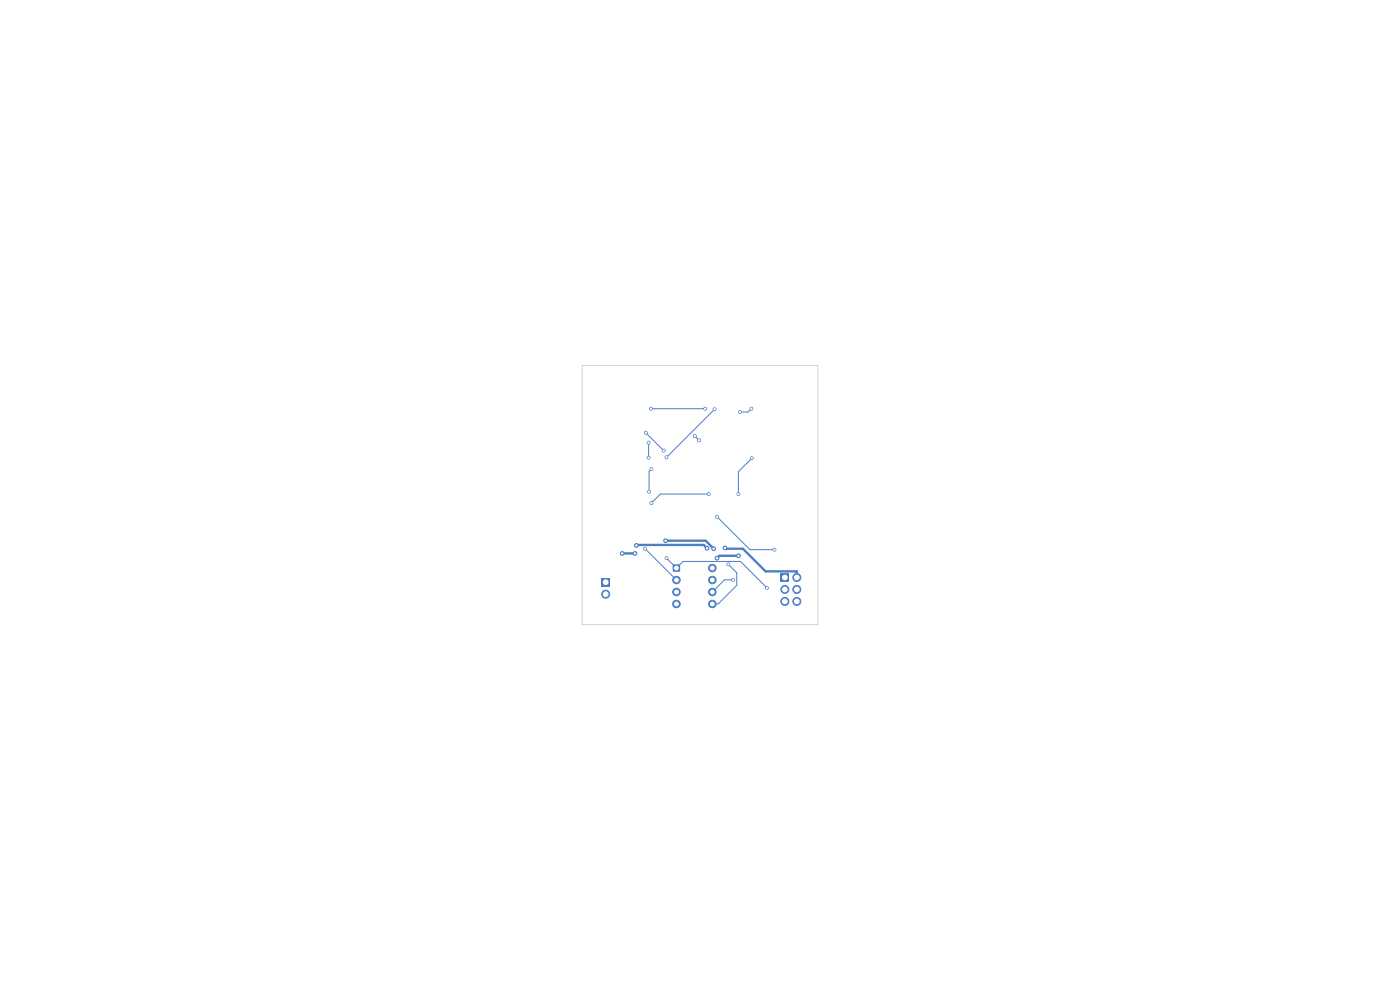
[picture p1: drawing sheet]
<svg xmlns="http://www.w3.org/2000/svg" width="297mm" height="210mm" viewBox="0 0 297 210" stroke-linecap="round" stroke-linejoin="round" font-family="sans-serif">
<path d="M127.6 122.7h1.7v1.7h-1.7z" fill="#4d7fc4"/>
<circle cx="128.5" cy="126" r=".85" fill="#4d7fc4" stroke="#4d7fc4" stroke-width=".21"/>
<path d="M142.8 119.8h1.4v1.4h-1.4z" fill="#4d7fc4"/>
<g fill="#4d7fc4" stroke="#4d7fc4" stroke-width=".21">
<circle cx="143.5" cy="123" r=".8"/>
<circle cx="143.5" cy="125.6" r=".8"/>
<circle cx="143.5" cy="128.1" r=".8"/>
<circle cx="151.1" cy="128.1" r=".8"/>
<circle cx="151.1" cy="125.6" r=".8"/>
<circle cx="151.1" cy="123" r=".8"/>
<circle cx="151.1" cy="120.5" r=".8"/>
</g>
<path d="M165.6 121.7h1.8v1.7h-1.8z" fill="#4d7fc4"/>
<g fill="#4d7fc4" stroke="#4d7fc4" stroke-width=".21">
<circle cx="169" cy="122.5" r=".85"/>
<circle cx="166.5" cy="125" r=".85"/>
<circle cx="169" cy="125" r=".85"/>
<circle cx="166.5" cy="127.6" r=".85"/>
<circle cx="169" cy="127.6" r=".85"/>
<circle cx="162.7" cy="124.7" r=".3"/>
<circle cx="141.4" cy="118.4" r=".3"/>
<circle cx="136.8" cy="116.4" r=".3"/>
<circle cx="156.6" cy="117.9" r=".4"/>
<circle cx="150" cy="116.3" r=".4"/>
<circle cx="135" cy="115.7" r=".4"/>
<circle cx="152.1" cy="118.4" r=".4"/>
<circle cx="164.3" cy="116.6" r=".3"/>
<circle cx="152.1" cy="109.6" r=".3"/>
<circle cx="154.5" cy="119.7" r=".3"/>
<circle cx="155.5" cy="123" r=".3"/>
<circle cx="134.7" cy="117.4" r=".4"/>
<circle cx="141.2" cy="114.7" r=".4"/>
<circle cx="132" cy="117.4" r=".4"/>
<circle cx="153.8" cy="116.2" r=".4"/>
<circle cx="151.4" cy="116.4" r=".4"/>
<circle cx="148.3" cy="93.4" r=".3"/>
<circle cx="157" cy="87.4" r=".3"/>
<circle cx="159.4" cy="86.7" r=".3"/>
<circle cx="147.4" cy="92.5" r=".3"/>
<circle cx="137.6" cy="97.1" r=".3"/>
<circle cx="137.6" cy="93.9" r=".3"/>
<circle cx="140.8" cy="95.6" r=".3"/>
<circle cx="137" cy="91.8" r=".3"/>
<circle cx="138.1" cy="86.7" r=".3"/>
<circle cx="149.6" cy="86.7" r=".3"/>
<circle cx="138.2" cy="99.5" r=".3"/>
<circle cx="138.2" cy="106.7" r=".3"/>
<circle cx="151.6" cy="86.8" r=".3"/>
<circle cx="141.4" cy="97" r=".3"/>
<circle cx="150.4" cy="104.8" r=".3"/>
<circle cx="137.7" cy="104.3" r=".3"/>
<circle cx="156.6" cy="104.8" r=".3"/>
<circle cx="159.5" cy="97.2" r=".3"/>
</g>
<g fill="none" stroke="#4d7fc4" stroke-width=".21">
<path d="M137 91.8l3.8 3.8M137.6 93.9v3.2M138.1 86.7h11.5M138.2 99.5l-.5 .5v4.3M147.4 92.5l.9 .9M151.6 86.8l-10.2 10.2M159.4 86.7l-.7 .7h-1.7M159.5 97.2l-2.9 2.9v4.7M136.8 116.4l6.7 6.6M141.4 118.4l2.1 2.1 1.4-1.4h12.2l5.6 5.6M150.3 104.8h-10.2l-1.9 1.9M152.1 109.6l7 7h5.2"/>
<path d="M154.5 119.7l1.8 1.8v2.7l-4 3.9h-1.2M155.5 123h-1.8l-2.6 2.6"/>
</g>
<path d="M132 117.4h2.7M135 115.7l14.3-.1 .7 .7M141.2 114.7h8.5l1.7 1.7M153.8 116.2v.2h3.8l4.8 4.8h6.6v1.3M156.6 117.9h-4l-.5 .5" fill="none" stroke="#4d7fc4" stroke-width=".5"/>
<path d="M123.5 77.5h50v55h-50z" fill="none" stroke="#d0d2cd" stroke-width=".21"/>
<g fill="#fff" stroke="#fff" stroke-width=".21">
<circle cx="162.7" cy="124.7" r=".15"/>
<circle cx="141.4" cy="118.4" r=".15"/>
<circle cx="136.8" cy="116.4" r=".15"/>
<circle cx="156.7" cy="117.9" r=".15"/>
<circle cx="150" cy="116.3" r=".15"/>
<circle cx="135" cy="115.7" r=".15"/>
<circle cx="152.1" cy="118.4" r=".15"/>
<circle cx="164.3" cy="116.6" r=".15"/>
<circle cx="152.1" cy="109.6" r=".15"/>
<circle cx="154.5" cy="119.7" r=".15"/>
<circle cx="155.5" cy="123" r=".15"/>
<circle cx="134.7" cy="117.4" r=".15"/>
<circle cx="141.2" cy="114.7" r=".15"/>
<circle cx="132" cy="117.4" r=".15"/>
<circle cx="153.8" cy="116.2" r=".15"/>
<circle cx="151.4" cy="116.4" r=".15"/>
<circle cx="148.3" cy="93.4" r=".15"/>
<circle cx="157" cy="87.4" r=".15"/>
<circle cx="159.4" cy="86.7" r=".15"/>
<circle cx="147.4" cy="92.5" r=".15"/>
<circle cx="137.6" cy="97.1" r=".15"/>
<circle cx="137.6" cy="93.9" r=".15"/>
<circle cx="140.8" cy="95.6" r=".15"/>
<circle cx="137" cy="91.8" r=".15"/>
<circle cx="138.1" cy="86.7" r=".15"/>
<circle cx="149.6" cy="86.7" r=".15"/>
<circle cx="138.2" cy="99.5" r=".15"/>
<circle cx="138.2" cy="106.7" r=".15"/>
<circle cx="151.6" cy="86.8" r=".15"/>
<circle cx="141.4" cy="97" r=".15"/>
<circle cx="150.4" cy="104.8" r=".15"/>
<circle cx="137.7" cy="104.3" r=".15"/>
<circle cx="156.7" cy="104.8" r=".15"/>
<circle cx="159.5" cy="97.2" r=".15"/>
<circle cx="128.5" cy="123.5" r=".5"/>
<circle cx="128.5" cy="126" r=".5"/>
<circle cx="143.5" cy="120.5" r=".4"/>
<circle cx="143.5" cy="123" r=".4"/>
<circle cx="143.5" cy="125.6" r=".4"/>
<circle cx="143.5" cy="128.1" r=".4"/>
<circle cx="151.1" cy="128.1" r=".4"/>
<circle cx="151.1" cy="125.6" r=".4"/>
<circle cx="151.1" cy="123" r=".4"/>
<circle cx="151.1" cy="120.5" r=".4"/>
<circle cx="166.5" cy="122.5" r=".5"/>
<circle cx="169" cy="122.5" r=".5"/>
<circle cx="166.5" cy="125" r=".5"/>
<circle cx="169" cy="125" r=".5"/>
<circle cx="166.5" cy="127.6" r=".5"/>
<circle cx="169" cy="127.6" r=".5"/>
</g>
</svg>
